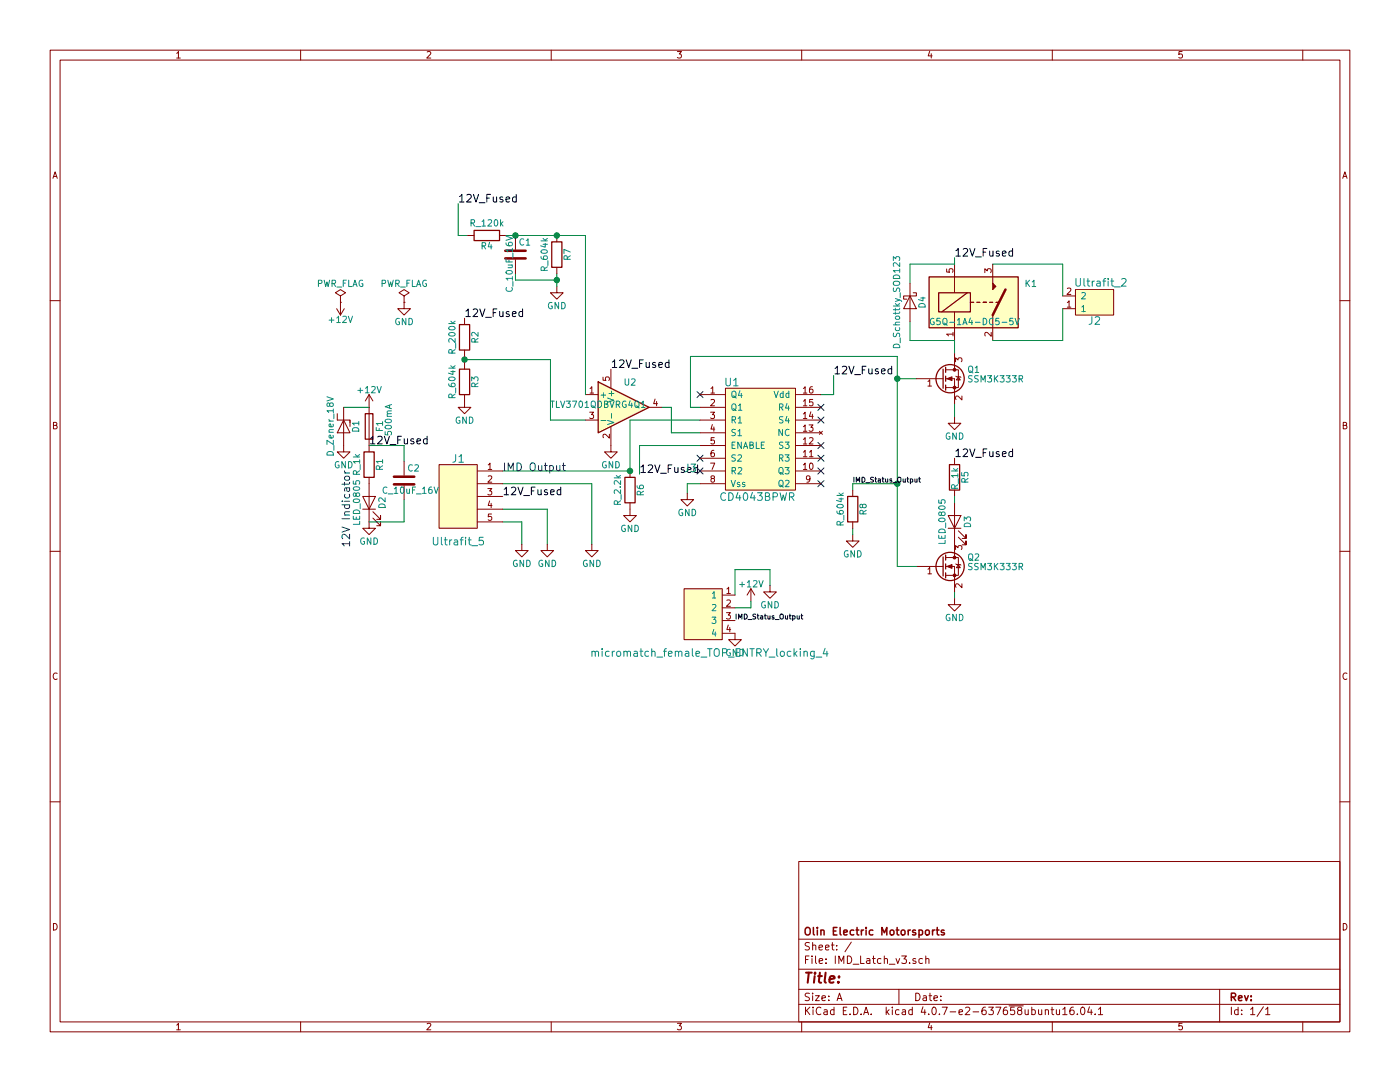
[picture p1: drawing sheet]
<svg xmlns="http://www.w3.org/2000/svg" width="279mm" height="216mm" viewBox="0 0 279 216" stroke-linecap="round" stroke-linejoin="round" font-family="sans-serif">
<g fill="none" stroke="#840000" stroke-width=".2">
<path d="M10 10h259.4v195.9h-259.4zM12 12h255.4v191.9h-255.4zM35.3 10.6l.3-.3v1.3M35.3 11.6h.7M60 10v2M85.2 10.4l.5-.1 .3 .3-.8 1h.8M110 10v2M135.2 10.3h.8l-.4 .5h.3l.1 .2-.1 .5-.2 .1-.5-.1M160 10v2M185.5 10.2l-.3 1h.8M185.9 10.7v.9M210 10v2"/>
<path d="M235.9 10.3h-.6v.6l.1-.1h.5l.1 .5-.3 .3-.4-.1M260 10v2M10.6 35.6l.4-1.3 .4 1.3M10.7 35.2h.6M268 35.6l.4-1.3 .4 1.3M268.1 35.2h.6M10 60h2M67.9 59.1l1.1-.7-1.1-.6-1 .6 1 .7v1.2M80.6 59.1l1.1-.7-1.1-.6-1 .6 1 .7v1.2M93.3 47h1.3M99.7 47h1.3M102.9 47v2.8"/>
<path d="M102.9 51.8v2.8M111.1 57.2v1.2h1.3l-1.3 1.3-1.2-1.3h1.2M111.1 47v1.3M111.1 53.3v1.3M181.6 59.1l1.3 2.5h-2.6zM181.6 56.5v7.6M182.2 58.4h.7v.7h-2.6v.6h.7M188.9 53.7v.6h.6l-.1-.1 .1-.5h.6l.1 .1-.1 .5M190.5 52.7v5.7M196.5 54.4v-.8l.5 .5 .1-.4h.6l.1 .1-.1 .6M198.1 52.7v3.8M212.1 59.1h2.5"/>
<path d="M213 57.6l.5-.1 .2 .3-.8 1h.8M214.6 57.8h7.6v5.1h-7.6zM267.4 60h2M67.2 61.6l.7 1.3M67.9 60.3h.1M67.9 60.3v2.6M68.7 61.6l-.8 1.3M73.7 78.7v11.5M73.7 78.7l-.8 1.3M73.7 78.7l.7 1.3M80.6 60.3h.1M80.6 60.3v1.3h1.3l-1.3 1.3-1.2-1.3h1.2"/>
<path d="M92.7 78.7v2.6h1.3l-1.3 1.3-1.3-1.3h1.3M92.7 63.5v1.3M92.7 69.9v1.2M92.7 72.4v1.3M116.8 78.7h2.6M117.8 77.5l.3-.3v1.2M117.8 78.4h.7M120.3 75.3v.6h.6l-.1-.2 .1-.4h.6l.1 .1-.1 .5M121.9 73.7v3.8M130.7 79.6l-.2 .9h.7M139.7 78.7h5.1M141.9 77.5l.3-.3v1.2"/>
<path d="M141.9 79.8l.5-.1 .2 .4-.8 .9h.8M141.9 78.4h.7M144.8 77.5h13.9v20.3h-13.9zM158.7 78.7h5.1M160.3 77.5l.4-.3v1.2M160.3 78.4h.7M162.1 77.2h-.3l-.2 .3-.1 .7 .3 .2 .4-.1 .1-.4-.2-.2-.3-.1-.3 .3M162.2 79.7h-.6l-.1 .6 .2-.1 .5 .1v.5l-.2 .2-.5-.2M182.9 75.6h5.3M185.2 76.1l.3-.3v1.2M185.2 77h.7M188.7 75.6h1.8v5"/>
<path d="M188.7 73.8h1.8M190.2 66.7h-1.3l.4 .3M190.2 66.3v.7M190.5 73.8h.8v3.5h-2.6M190.5 62.2v5.7M190.5 70.5v3.3M190.7 72.2v-.8l.5 .4 .1-.3h.5l.2 .1-.2 .6M190.8 75.1l1 .2M191.3 75.2l.3 .6h-.7zM192 79v.8l-.9-.8-.4 .2 .1 .5M197.8 66.3v.8l-.9-.8-.4 .2 .1 .5M198.1 62.9v5"/>
<path d="M212.1 61.6h2.5M213 60.4l.4-.4v1.3M213 61.3h.7M10.7 84.9l.5-.1 .2-.2-.1-.2-.6-.1v1.3h.5l.2-.5-.3-.2M67.3 82.6v1.2h2.5v.5M68.6 83.8l1.2 2.6h-2.5zM68.6 81.3v8.9h1.2l-1.2 1.2-1.3-1.2h1.3M69.8 83.8v1.3M72.4 99.1h2.5l-1.2 2.5zM73.7 95.3v10.1h1.2l-1.2 1.3-1.3-1.3h1.3M80.6 92.1v2.8M80.6 96.9v2.8"/>
<path d="M87.6 92.7h7.6v12.7h-7.6zM95.2 94h5.1M95.2 96.5h5.1M95.2 99.1h5.1M97.4 97.5h.7l-.4 .5 .4 .1v.5l-.2 .2-.5-.2M97.4 92.8l.4-.4v1.3M97.4 95l.5-.1 .2 .4-.7 .9h.7M97.4 93.7h.7M97.7 99.9l-.3 1h.8M116.8 83.8h2.6M117.7 82.2h.8l-.5 .5 .4 .1v.6l-.2 .1-.5-.1M121.6 86.6v.8l-.9-.8-.4 .3 .1 .5"/>
<path d="M121.9 85.1v5.1h1.3l-1.3 1.2-1.3-1.2h1.3M125.7 94v1.3M129.5 81.3h2.6M131 80.1v.9M137.2 98.4v1.3h1.2l-1.2 1.3-1.3-1.3h1.3M139.7 83.8h5.1M139.7 81.3h5.1M139.7 86.4h5.1M139.7 88.9h5.1M139.7 91.4h5.1M139.7 94h5.1M139.7 96.5h5.1"/>
<path d="M141.8 82.2h.8l-.4 .5 .3 .1v.6l-.1 .1-.6-.1M141.8 92.4h.8l-.5 1.3M142.1 95.5l-.2-.2v-.3l.2-.1 .4 .1v.4l-.5 .1-.1 .2v.4l.2 .1h.3l.2-.2-.1-.4-.1-.1M142.2 84.7l-.3 .9h.7M142.5 89.9h-.4l-.2 .3v.7l.2 .2 .4-.1 .1-.4-.1-.2-.4-.1-.2 .3M142.5 85.2v.9M142.5 87.3h-.6v.6l.2-.1 .4 .1v.6l-.1 .1-.5-.1M158.7 83.8h5.1M158.7 81.3h5.1M158.7 86.4h5.1M158.7 88.9h5.1M158.7 91.4h5.1"/>
<path d="M158.7 94h5.1M158.7 96.5h5.1M160.3 92.8l.4-.4v1.3M160.3 90.2l.4-.3v1.2M160.3 87.7l.4-.4v1.3M160.3 85.1l.4-.3v1.3M160.3 82.6l.4-.4v1.3M160.3 80.1l.4-.4v1.3M160.3 93.7h.7M160.3 91.1h.7M160.3 88.6h.7M160.3 86.1h.7"/>
<path d="M160.3 83.5h.7M160.3 81h.7M161.5 84.8h.8l-.5 .5 .4 .1v.5l-.2 .2-.5-.2M161.5 90.2l.4-.3v1.2M161.5 87.4l.5-.1 .3 .4-.8 .9h.8M161.5 91.1h.8M161.6 95.5l-.2 .2h-.2l-.3-.2 .1-.5 .4-.1 .2 .3a.84 .84 0 0 1-.3 1h-.3M161.6 92.5l.2-.1a.67 .67 0 0 1 .5 .6 .67 .67 0 0 1-.5 .7l-.3-.5zM161.8 82.2l-.3 .9h.8M162.1 82.7v.8M163.5 86.1l.6 .6M164.1 86.1l-.6 .6"/>
<path d="M170.2 97.8v1.3M190.5 83.2v1.3h1.3l-1.3 1.2-1.3-1.2h1.3M190.5 91.4v1.3M190.5 97.8v1.3M268.1 84.9l.5-.1 .2-.2-.1-.2-.6-.1v1.3h.5l.2-.5-.3-.2M10 110h2M72.4 101.6h2.5M74.4 103.4l1.5 1.5v-.8v.8h-.7M74.4 102.1l1.5 1.5v-.7v.7h-.7M95.2 101.6h5.1M95.2 104.1h5.1M98 100.4v.9"/>
<path d="M98.1 102.6h-.6l-.1 .5 .2-.1 .5 .1v.6l-.2 .1-.5-.1M104.1 108.6v1.3h1.3l-1.3 1.2-1.2-1.2h1.2M109.2 108.6v1.3h1.3l-1.3 1.2-1.3-1.2h1.3M118.1 108.6v1.3h1.3l-1.3 1.2-1.3-1.2h1.3M125.7 100.3v2.6h1.3l-1.3 1.2-1.2-1.2h1.2M136.5 117.5h7.6v10.1h-7.6zM144.1 118.7h2.6M145.1 117.5l.3-.3v1.2M145.1 119.8l.4-.1 .3 .4-.8 .9h.8M145.1 118.4h.7M149.9 117.5l-.8 1.2M149.9 117.5v2.5"/>
<path d="M149.9 117.5l.7 1.2M153.7 116.8v1.3h1.2l-1.2 1.3-1.3-1.3h1.3M170.2 106.7v1.3h1.2l-1.2 1.2-1.3-1.2h1.3M170.2 104.1v1.3M182.9 113h5.3M185.2 113.6l.3-.4v1.3M185.2 114.5h.7M188.7 113h1.8v5.1M188.7 111.3h1.8M189.2 102.9h2.6l-1.3 2.5zM189.2 105.4h2.6M190.5 119.4v1.3h1.3l-1.3 1.2-1.3-1.2h1.3"/>
<path d="M190.5 111.3h.8v3.5h-2.6M190.5 100.3v11M190.7 109.7v-.8l.5 .4 .1-.4h.5l.2 .2-.2 .6M190.8 112.5l1 .3M191.3 107.2l1.5 1.5v-.7v.7h-.8M191.3 105.9l1.5 1.5v-.7v.7h-.8M191.3 112.6l.3 .7h-.7zM192 116.5v.8l-.9-.8-.4 .2 .1 .5M267.4 110h2M11.4 134.4a.62 .62 0 0 0-.8 .4 .62 .62 0 0 0 .6 .8l.2-.1M144.1 126.4h2.6v1.2h1.3l-1.3 1.3-1.3-1.3h1.3M144.1 121.3h2.6"/>
<path d="M144.1 123.8h2.6M145 122.3h.8l-.5 .4 .4 .1v.6l-.2 .1-.5-.1M145.3 124.7l-.2 .9h.7M145.6 125.2v.9M268.8 134.4a.62 .62 0 0 0-.8 .4 .62 .62 0 0 0 .6 .8l.2-.1M10 160h2M267.4 160h2M159.4 171.9h108v32h-108zM10.7 184.3a.65 .65 0 0 1 .7 .6 .65 .65 0 0 1-.7 .7zM159.4 197.4h108M159.4 193.4h108M159.4 187.4h108"/>
<path d="M160.8 191.5h.5M161.5 190.8h-.7v1.5M161.5 198.2h-.5l-.3 .3 .1 .3 .7 .3v.4l-.2 .2-.6-.1M161.5 188.1h-.5l-.3 .2 .1 .3 .7 .4v.4l-.2 .2-.6-.1M162.1 190.8v.1M162.1 191.3v1M162.2 198.2v.1M162.2 188.7l.2-.1h.4v1M162.2 188.1v1.5M162.2 198.7v1M162.7 198.7h.8l-.8 1h.8M162.8 190.8v1.2l.2 .3"/>
<path d="M163.4 189.1l.8-.2-.1-.3h-.4l-.3 .2 .1 .7h.6M163.5 191.8l.7-.2-.1-.3h-.4l-.2 .2 .1 .7h.5M164 199.2l.7-.2v-.2l-.4-.1-.3 .2 .1 .7h.6M164.7 189.1l.8-.2-.1-.3h-.4l-.3 .2 .1 .7h.6M164.8 192.1v.2M164.8 191.3v.2M165.4 199.5v.2M165.4 198.8v.1M165.9 188.6h.6M166.1 188.1v1.3l.4 .2M166.7 190.8v1.5M167 189.4v.2"/>
<path d="M167 188.6v.2M167.1 199.7l.4-1.5 .5 1.5M167.2 199.2h.7M167.4 192.3v-1.5l.5 1 .5-1v1.5M169.1 190.8a.76 .76 0 0 1 .9 .7 .76 .76 0 0 1-.9 .8zM169.9 188l-1.3 1.9M170.3 192.4h1.1M171.8 190.8v1.5h.7M173 191.3h.6v1M173.6 191.6l-.5 .1-.2 .2 .2 .4 .5-.1M174.1 191.3h.6M174.3 190.8v1.2l.4 .3"/>
<path d="M175.8 191.3h-.4l-.3 .2 .1 .6 .2 .2 .4-.1M176.5 191.4l.2-.1h.4v1M176.5 190.8v1.5M177.5 192.4h1.1M178.8 191.3l.4 1 .4-1M179.4 197.4v3M180 190.8h.9l-.5 .5 .4 .2v.6l-.2 .2-.6-.2M181.5 192.1v.2M182.8 198.2a.76 .76 0 0 1 .8 .7 .76 .76 0 0 1-.8 .8zM182.8 191.3a.37 .37 0 0 0-.6 .2v.2l.6 .1v.2l-.2 .3-.4-.1M184.1 191.3h-.4l-.3 .2 .1 .6 .2 .2 .4-.1M184.3 198.8h.5l.1 .9"/>
<path d="M184.8 191.4l.2-.1h.3l.1 1M184.8 190.8v1.5M184.9 199l-.5 .1-.2 .2 .2 .4 .5-.1M185.4 198.7h.6M185.6 198.2v1.3l.4 .2M186.4 199.2l.7-.2-.1-.2-.4-.1-.2 .2 .1 .7h.5M187.8 199.5v.2M187.8 198.8v.1M243.4 197.4v6.5M268.1 184.3a.65 .65 0 0 1 .7 .6 .65 .65 0 0 1-.7 .7zM35.3 204.5l.3-.3v1.3M35.3 205.5h.7"/>
<path d="M60 203.9v2M85.2 204.3l.5-.1 .3 .3-.8 1h.8M110 203.9v2M135.2 204.2h.8l-.4 .5h.3l.1 .2-.1 .5-.2 .1-.5-.1M159.4 200.4h108M160 203.9v2M160.8 201v1.5M161 201.6l.6 .9M161.6 201l-.8 .8M162.3 201v.1M162.3 201.5v1M163.8 201.1a.71 .71 0 0 0-1 .5 .71 .71 0 0 0 .8 .9l.2-.2"/>
<path d="M164.5 201.5h.5l.1 1M165.1 201.8l-.5 .1-.2 .2 .2 .4 .5-.1M166.4 201.5h-.4l-.3 .3 .1 .5 .2 .2 .4-.1M166.4 201v1.5M168.3 201.7h.5M169 201h-.7v1.5h.7M169.6 202.3v.2M170.4 201a.76 .76 0 0 1 .8 .7 .76 .76 0 0 1-.8 .8zM171.9 202.3v.2M172.4 202.5l.4-1.5 .6 1.5M172.5 202h.7M173.9 202.3v.2"/>
<path d="M176.9 201v1.5M177 201.9l.4 .6M177.4 201.5l-.5 .5M178.1 201v.1M178.1 201.5v1M179.4 201.5h-.4l-.3 .3 .1 .5 .2 .2 .4-.1M180.1 201.5h.6v1M180.7 201.8l-.5 .1-.2 .2 .2 .4 .5-.1M182.1 201.5h-.5l-.2 .3v.5l.2 .2 .5-.1M182.1 201v1.5M184.2 200.9l-.4 1.1h1M184.6 201.5v1"/>
<path d="M185.3 202.3v.2M185.5 204.1l-.3 1h.8M185.9 204.6v.9M186.1 201.1l.2-.1a.8 .8 0 0 1 .6 .7 .8 .8 0 0 1-.6 .8l-.2-.2-.1-.4zM187.5 202.3v.2M188 201h1.1l-.7 1.5M189.6 201.9h1.2M191.4 202l.7-.2-.1-.3h-.4l-.2 .2 .1 .7h.5M192.7 201.1l.6-.1 .2 .4-.9 1.1h.9M194.2 201.9h1.1M196.7 201h-.5a1.11 1.11 0 0 0-.1 1.4l.4 .1 .2-.2 .1-.5-.3-.3-.4 .1-.1 .2M197.3 201h.9l-.5 .5 .5 .2v.6l-.2 .2-.7-.2"/>
<path d="M198.7 201h1l-.6 1.5M200.9 201h-.4a1.11 1.11 0 0 0-.1 1.4l.4 .1 .2-.2 .1-.5-.3-.3-.4 .1-.2 .2M201.4 200.7h2.8M202.4 201h-.7v.7l.2-.2 .5 .1 .1 .2-.1 .5-.2 .2-.5-.2M203.4 201.6l-.3-.3v-.2l.3-.1h.4l.1 .2v.3l-.5 .1-.3 .3v.4l.3 .2h.3l.2-.3v-.3l-.2-.3M204.6 201.5v.9l.4 .1 .2-.2M205.2 201.5v1M205.9 201.5h.4l.3 .3-.1 .6h-.6M205.9 201v1.5M207.3 201.5v.9l.4 .1 .2-.2M207.9 201.5v1M208.6 201.6l.2-.1h.4v1"/>
<path d="M208.6 201.5v1M209.8 201.5h.5M210 201v1.3l.3 .2M210 203.9v2M210.8 201.5l.1 .9 .4 .1 .2-.2M211.5 201.5v1M212.1 201.4l.4-.4v1.5M212.1 202.5h.9M214.2 201h-.4a1.11 1.11 0 0 0-.1 1.4l.4 .1 .2-.2 .1-.5-.3-.3-.4 .1-.2 .2M215 202.3v.2M215.8 201.1l.2-.1a.8 .8 0 0 1 .5 .7 .8 .8 0 0 1-.5 .8l-.2-.2-.2-.4zM217.4 200.9l-.3 1.1h.9"/>
<path d="M217.8 201.5v1M218.6 202.3v.2M219.2 201.4l.4-.4v1.5M219.2 202.5h.9M235.9 204.2h-.6v.6l.1-.1h.5l.1 .5-.3 .3-.4-.1M245.7 201v1.5M247.1 201.5h-.4l-.3 .3 .1 .5 .2 .2 .4-.1M247.1 201v1.5M247.8 202.3v.2M247.8 201.5v.2M249.6 201.4l.4-.4v1.5M249.6 202.5h.8"/>
<path d="M252.1 200.9l-1.2 1.9M252.6 201.4l.4-.4v1.5M252.6 202.5h.8M260 203.9v2"/>
</g>
<g fill="none" stroke="#840000" stroke-width=".3">
<path d="M160.8 185.3l.2-.2a.53 .53 0 0 1 .7 .5v.5a.51 .51 0 0 1-.8 .4 1.05 1.05 0 0 1-.1-1.2zM162.3 185.1v1.3l.2 .2M163.1 185.1v.1M163.1 185.6v1M163.8 185.7l.2-.1h.4l.1 1M163.8 185.6v1M166.3 185.8h.5M167 185.1h-.7v1.5h.7M167.7 185.1v1.3l.2 .2M168.4 186.1l.7-.2-.1-.3h-.4l-.2 .2 .1 .7h.5M170.4 185.6h-.4l-.3 .3v.5l.3 .2 .4-.1M170.8 185.6h.6"/>
<path d="M171 185.1v1.3l.4 .2M171.9 185.6v1M172.3 185.6l-.4 .3M172.8 185.1v.1M172.8 185.6v1M174.2 185.6h-.4l-.3 .3 .1 .5 .2 .2 .4-.1M176 186.6v-1.5l.5 1 .5-1v1.5M177.7 185.7l.2-.1 .4 .1 .1 .6-.1 .2-.4 .1-.2-.2zM178.8 185.6h.6M179 185.1v1.3l.4 .2M179.9 185.7l.2-.1 .4 .1 .1 .6-.1 .2-.4 .1-.2-.2zM181.3 185.6v1"/>
<path d="M181.7 185.6l-.4 .3M182.7 185.6a.37 .37 0 0 0-.6 .2l.1 .2 .5 .1 .1 .2-.3 .3-.4-.1M183.4 185.6h.4l.3 .3-.1 .6h-.6M183.4 185.6v1.5M184.8 185.7l.2-.1 .4 .1 .1 .6-.2 .2-.3 .1-.2-.2zM186.1 185.6v1M186.5 185.6l-.4 .3M186.8 185.6h.6M187 185.1v1.3l.4 .2M188.4 185.6a.37 .37 0 0 0-.6 .2l.1 .2 .5 .1 .1 .2-.2 .3-.5-.1M245.7 199l.8-.1 .1-.2-.1-.4-.2-.1h-.6v1.5M246.1 199l.5 .7"/>
<path d="M247.2 199.2l.7-.2-.1-.2-.4-.1-.2 .2v.7h.6M248.4 198.7l.3 1 .4-1M249.7 199.5v.2M249.7 198.8v.1"/>
</g>
<path d="M160.9 194.1h1.1M161.4 194.1l-.2 2M162.6 194.8l-.2 1.3M162.7 194.1l-.1 .2 .2-.1-.1-.1-.1 .2M163.3 194.8h.7M163.6 194.1l-.2 1.7 .1 .2 .4 .1M164.8 194.1l-.2 1.7 .2 .3M165.6 195.4l.9-.2v-.4h-.8l-.2 1 .3 .3 .5-.1M167.3 195.9l.1 .1-.1 .1-.1-.1 .1-.1v.2M167.5 194.8l-.1 .2-.1-.1 .2-.1-.1 .2" fill="none" stroke="#840000" stroke-width=".41"/>
<g fill="none" stroke="#840000" stroke-width=".25">
<path d="M94.6 46h5.1v2h-5.1zM110.1 48.3h2v5h-2zM185.4 55.2h17.8v10.2h-17.8zM187.3 58.4h6.4v3.8h-6.4zM193 58.4l-5 3.8M91.7 73.7h2v5h-2zM91.7 64.8h2v5.1h-2zM119.4 76.2l10.1 5.1-10.1 5.1zM188.2 73.7v3.8M188.7 73.3v1M188.7 75.1v1M188.7 76.8v1.1"/>
<path d="M193.7 60.3h.6M194.9 60.3h.7M196.2 60.3h.6M197.5 60.3h.6M198.8 60.3h.6M72.6 90.2h2.1v5.1h-2.1zM72.9 82.6h1.5v5h-1.5zM124.7 95.3h2v5h-2zM169.2 99.1h2v5h-2zM189.5 92.7h2v5.1h-2zM188.2 111.1v3.8M188.7 110.7v1.1"/>
<path d="M188.7 112.5v1M188.7 114.3v1"/>
<circle cx="189.6" cy="75.6" r="2.82"/>
<circle cx="189.6" cy="113" r="2.82"/>
</g>
<g fill="none" stroke="#008484" stroke-width=".2">
<path d="M63.6 56.6l.6-.1v-.5l-.6-.1v1.3M64.7 55.9l.3 1.3 .3-.9 .2 .9 .3-1.3M66.3 56.6l.6-.1v-.5l-.6-.1v1.3M66.6 56.6l.4 .6M67.2 57.3h1M68.5 56.5h.4M69.1 55.9h-.6v1.3M69.6 55.9v1.3h.6M70.4 57.2l.4-1.3 .5 1.3M70.6 56.8h.5M72.4 56a.59 .59 0 0 0-.8 .5 .59 .59 0 0 0 .8 .6v-.5h-.2M76.3 56.6l.6-.1v-.5l-.6-.1v1.3"/>
<path d="M77.4 55.9l.3 1.3 .3-.9 .2 .9 .3-1.3M79 56.6l.6-.1v-.5l-.6-.1v1.3M79.3 56.6l.4 .6M79.9 57.3h1M81.2 56.5h.4M81.8 55.9h-.6v1.3M82.3 55.9v1.3h.6M83.1 57.2l.4-1.3 .5 1.3M83.3 56.8h.5M85.1 56a.59 .59 0 0 0-.8 .5 .59 .59 0 0 0 .8 .6v-.5h-.2M94 44.5l.6-.1 .1-.5-.7-.1v1.3M94.3 44.5l.4 .6"/>
<path d="M95 45.2h.9M96.2 44.2l.3-.4v1.3M96.2 45.1h.7M96.2 49.1l.6-.1 .1-.5-.7-.1v1.3M96.5 49.1l.4 .6M97.4 43.9l.5-.1 .2 .4-.8 .9h.8M97.7 48.3l-.3 1h.8M98 48.8v.9M98.7 43.9l.2-.1a.67 .67 0 0 1 .5 .7 .67 .67 0 0 1-.5 .6l-.3-.5zM99.9 43.8v1.3M100 44.6l.4 .5M100.4 44.2l-.5 .5"/>
<path d="M101 51.7v.6h1.3M101 48.5v.3l.3 .2h.7l.3-.2-.2-.4-.4-.1-.2 .2v.3l.2 .2M101 47.1l1.3 .4-1.3 .5M101 54.2a.76 .76 0 0 1 1.3 .2 .74 .74 0 0 1-1.3-.1zM101.1 57.4a.61 .61 0 0 0 .4 .8 .61 .61 0 0 0 .8-.6l-.2-.2M101.4 52.9h.9M101.6 51.8v.5M102.1 52.9l.2 .2-.1 .3h-.8M102.3 55.5h-1.3l.3 .4M102.3 49.9h-1.3l.3 .4M102.3 49.6v.7M102.3 55.2v.7"/>
<path d="M102.4 50.5v1M102.4 56.2v.9M104.5 47.8a.61 .61 0 0 0-.8 .4 .61 .61 0 0 0 .6 .7l.2-.1M105 48l.4-.3v1.2M105 48.9h.7M108 51.2v.3l.3 .2 .7 .1 .2-.3-.1-.4h-.4l-.2 .1v.3l.2 .3M108 48.1h1.2M108 50a.76 .76 0 0 1 1.2 .3 .74 .74 0 0 1-1.2-.2zM108.4 48.7h.8M108.4 47.6l.5 .5M108.6 53.9v-.6h-.5l-.1 .6h1.2M108.8 48.6v.7l-.9-.3"/>
<path d="M109.2 53.2l-.6 .4M109.2 47.6l-.4 .3M109.3 52v1M113.2 51.7l-.1-.6h-.5l-.1 .6h1.3M113.8 50.3l-1.3-.5v.8M113.8 51l-.6 .4M178.3 52v-.8l.5 .4 .1-.3h.5l.2 .1-.2 .6M178.3 57.5l.1 .6h.4l.2-.5 .3-.1 .3 .2-.1 .5M178.3 56.3a.83 .83 0 0 1 1.3 .1 .44 .44 0 0 1-.5 .5h-.6l-.2-.2zM178.3 55.1a.69 .69 0 0 1 .8-.2 .69 .69 0 0 1 .5 .7h-1.3zM178.7 59.6l1.2 .4 .1 .2M179.6 54h-1.3l.3 .4"/>
<path d="M179.6 52.4v.8l-1-.8-.3 .3 .1 .4M179.6 59.9l-.9 .3M179.6 53.6v.8M179.7 58.4v1M183.8 59.5h.8M184.2 59.3v.7l-.9-.2M204.8 55.9v1.3M205 56.4l.5 .8M205.5 55.9l-.7 .7M206 56.3l.3-.4v1.3M206 57.2h.7M214.7 55.6v1.2l.3 .3h.3l.3-.3v-1.2"/>
<path d="M215.9 58.5l.5-.1 .2 .3-.8 .9h.8M216.3 55.6v1.3l.3 .2M216.9 56.1h.6M217.1 55.6v1.3l.4 .2M218 56.1v1M218.4 56.1l-.4 .3M218.9 56.2h.6l.1 .9M219.6 56.4l-.5 .1a.3 .3 0 0 0-.3 .3 .3 .3 0 0 0 .3 .3l.5-.1M220.1 56.1h.6M220.7 55.6l-.4 .2v1.3M221.2 55.6v.1M221.2 56.1v1"/>
<path d="M221.7 56.1h.6M221.9 55.6v1.3l.4 .2M222.4 57.3h1.2M223.9 55.7l.5-.1 .3 .4-.9 1.1h.9M65.3 79.2l1.2 .4-1.2 .4M65.7 63.9h.9M66.2 63.4v1M67.2 63.4l.4-.3v1.3M67.2 64.4h.7M68.4 63.2l.5-.1 .2 .3-.7 1h.7M69.5 63.1l.4 1.3 .5-1.3M71.4 77.9h1"/>
<path d="M71.9 77.4v1M72.9 77.5l.4-.4v1.3M72.9 78.4h.8M74.2 77.2l.5-.1 .2 .4-.8 .9h.8M75.3 77.1l.4 1.3 .4-1.3M79.7 63.6a.59 .59 0 0 0-.7 .5 .59 .59 0 0 0 .7 .6v-.5h-.2M81 63.5v1.3l-.7-1.3v1.3M81.6 63.5a.64 .64 0 0 1 .7 .7 .64 .64 0 0 1-.7 .6zM89.6 76.6v.3l.3 .2 .7 .1 .2-.3-.1-.4h-.4l-.2 .1-.1 .3 .3 .3M89.6 73.5h1.2M89.6 64.6h1.2M89.6 75.4a.76 .76 0 0 1 1.2 .3 .74 .74 0 0 1-1.2-.2z"/>
<path d="M89.6 66.5a.76 .76 0 0 1 1.2 .3 .74 .74 0 0 1-1.2-.2zM89.6 65.3a.76 .76 0 0 1 1.2 .3 .74 .74 0 0 1-1.2-.2zM90 74.1h.8M90 73l.4 .5M90 64.1l.4 .5M90.2 79.3l-.1-.6h-.4l-.1 .6h1.2M90.2 70.5l-.1-.6-.4-.1-.1 .7h1.2M90.4 74v.7l-.9-.3M90.8 67.6v.8l-.9-.8-.3 .2 .1 .5M90.8 78.6l-.6 .4M90.8 73l-.5 .3M90.8 69.7l-.6 .5"/>
<path d="M90.8 64.1l-.5 .3M90.9 68.5v1M90.9 77.4v1M94.1 76v-.8l.5 .4 .1-.3h.6l.1 .1-.1 .6M94.8 77.1l-.1-.6h-.5l-.1 .6h1.3M94.8 68.2l-.1-.6h-.5l-.1 .6h1.3M95.4 66.3v.8l-.9-.8-.4 .2 .1 .5M95.4 76.4l-.6 .4M95.4 67.5l-.6 .4M110.2 60.4a.59 .59 0 0 0-.8 .6 .59 .59 0 0 0 .8 .5v-.4h-.2M111.5 60.4v1.2l-.7-1.2v1.2M112.1 60.4a.64 .64 0 0 1 .7 .6 .64 .64 0 0 1-.7 .6z"/>
<path d="M119.9 78.8h1M120.4 78.4v.9M121.2 79.4l1.3 .5-1.3 .4M121.5 78.5h1M122 78v1M124.8 75.6v1l.2 .3h.2l.3-.3v-1M125.8 80l-.3 .9h.7M126 75.7l.5-.1 .2 .3-.7 1h.7M144.9 75.5v1.2l.3 .3h.3l.3-.3v-1.2M146.1 78.2l.2-.1h.4a.83 .83 0 0 1-.1 1.2 .44 .44 0 0 1-.6-.4zM146.3 79l.6 .4M146.4 75.9l.5-.4v1.5"/>
<path d="M146.4 77h.9M147.7 78l-.3 .9h.7M148 78.5v.8M154.5 78.1l.4 1.2 .4-1.2M156.3 78.5h-.4l-.2 .2 .1 .5h.5M156.3 78.1v1.2M157.4 78.5h-.3l-.3 .2 .1 .5h.5M157.4 78.1v1.2M178.3 64.8h1.3M178.3 61.1h1.3M178.3 66.5l.1 .6h.4l.2-.5 .3-.1 .3 .2-.1 .5M178.5 68.8a.67 .67 0 0 1 .7-.1 .67 .67 0 0 1 .4 .7h-1.3z"/>
<path d="M178.7 61.5v.5M178.7 62.2v.5M178.7 60.6l.5 .5M178.8 65.4l-.1 .3 .2 .3 .6-.1v-.5M178.8 63.2l.5-.1 .3 .4-.3 .2h-.4l-.2-.2zM179.6 64.3h-.8l-.1 .3 .1 .2M179.6 62.2l-.3 .3h-1M179.6 61.5l-.3 .3h-1M179.6 60.6l-.5 .3M179.7 67.4v1M183.4 60.8a.69 .69 0 0 1 .8-.2 .69 .69 0 0 1 .4 .7h-1.2zM186.4 63.6a.59 .59 0 0 0-.7 .5 .59 .59 0 0 0 .7 .6v-.5h-.2"/>
<path d="M187.6 63.5h-.6l-.1 .6 .2-.1 .5 .1v.6l-.2 .1-.5-.1M188.3 63.6h.5a.83 .83 0 0 1-.1 1.2 .44 .44 0 0 1-.5-.4zM188.4 64.5l.7 .4M189.5 64.3h1M191.1 63.9l.3-.4v1.3M191.1 64.8h.7M192.2 64.8l.4-1.3 .4 1.3M192.3 64.4h.6M193.3 73.2l.3-.1h.4a.83 .83 0 0 1-.2 1.2 .44 .44 0 0 1-.5-.4zM193.5 74l.7 .4M193.6 63.4l-.2 1h.7M194 63.9v.9"/>
<path d="M194 75h-.5l-.2 .2 .1 .3 .6 .2v.4l-.2 .1-.5-.1M194.6 73.4l.4-.3v1.2M194.6 74.3h.7M194.6 64.3h1M195.2 75l-.6 .1v.3l.5 .3 .1 .3-.2 .2-.5-.1M195.8 76.2v-1.2l.4 .8 .4-.8v1.2M196.2 63.5a.64 .64 0 0 1 .7 .7 .64 .64 0 0 1-.7 .6zM197.1 75h.8l-.4 .4 .3 .1v.6l-.1 .1-.6-.1M198.2 63.6a.61 .61 0 0 0-.8 .5 .61 .61 0 0 0 .6 .7l.2-.1M198.5 75v1.2M198.6 75.5l.6 .7M199.2 75l-.7 .7"/>
<path d="M199.4 63.5h-.6l-.1 .6 .2-.1 .5 .1v.6l-.2 .1-.5-.1M199.6 75h.8l-.5 .4 .4 .1v.6l-.1 .1-.6-.1M200 64.3h.9M200.8 75h.8l-.4 .4 .3 .1v.6l-.1 .1-.6-.1M202 75h.8l-.4 .4 .4 .1v.6l-.2 .1-.6-.1M202.2 63.5h-.7v.6l.2-.1 .5 .1v.6l-.2 .1-.5-.1M202.6 63.5l.4 1.3 .4-1.3M203.4 75.6l.6-.1v-.4l-.6-.1v1.2M203.7 75.6l.4 .6M215.9 61.3l.4-.4v1.3M215.9 62.2h.7M217.9 63.2v1.1a.47 .47 0 0 1-.6 .4"/>
<path d="M218.6 63.3l.6-.1 .3 .4-1 1.1h1M65.3 90.3a.69 .69 0 0 1 .8-.2 .69 .69 0 0 1 .4 .7h-1.2zM65.7 83.7l.2 .3M65.7 86.3h.8M65.7 84h.8M65.8 80.6l.2-.2h.4l.1 .2-.1 .4-.4 .1-.2-.1-.1-.6h-.3l-.1 .6 .3 .1 .2-.2M66.4 86.9l.1 .3-.2 .2h-.6v-.5l.3-.1 .1 .6M66.4 84.6l.1 .4-.2 .2-.6-.1v-.5h.3l.1 .6M66.5 87.9v.8l-1.2-.8v.8M66.5 85.7l-.8 .1v.3l.1 .2M66.5 82h-1.2l.3 .3M66.5 81.6v.7"/>
<path d="M66.6 82.6v.9M66.6 88.9v.9M67.6 92.2a.59 .59 0 0 0-.7 .5 .59 .59 0 0 0 .7 .6l.1-.5h-.3M68.9 92.1v1.3l-.7-1.3v1.3M69.5 92.1a.64 .64 0 0 1 .8 .6 .64 .64 0 0 1-.8 .7zM70.5 96v.6h.6l-.1-.2 .1-.4h.6l.1 .1-.1 .5M70.5 85.4a.67 .67 0 0 1 .8 0 .67 .67 0 0 1 .3 .6h-1.3zM70.5 91.2h1.3M70.6 99.7a.76 .76 0 0 1 1.2 .3 .74 .74 0 0 1-1.3-.1zM70.6 97.3a.76 .76 0 0 1 1.2 .3 .74 .74 0 0 1-1.3-.2zM70.9 90.7l.5 .5M71 98.6l.3-.3 .4 .1 .1 .2-.1 .4-.4 .1-.2-.1-.2-.6h-.3v.6l.2 .1 .2-.3"/>
<path d="M71.2 94.6l-.1-.6h-.5l-.1 .6h1.3M71.6 84.5h-1.3l.4 .3M71.6 84.1v.7M71.8 92.1h-1.3l.4 .4M71.8 93.9l-.6 .4M71.8 91.7v.8M71.8 90.7l-.5 .4M71.9 92.7v1M75.1 85.3v.6h1.3M75.7 85.5v.4M75.7 93.6v-.6h-.5l-.1 .6h1.3M76.4 92.1h-1.3l.3 .3"/>
<path d="M76.4 84.5h-1.3l.3 .4M76.4 92.9l-.7 .4M76.4 84.2v.7M76.4 91.7v.7M76.9 99.3v.8l-1-.8-.3 .3 .1 .5M76.9 86.1v.6l.5 .1-.1-.2 .1-.5h.6l.1 .2-.1 .5M76.9 85a.76 .76 0 0 1 1.2 .3 .74 .74 0 0 1-1.2-.1zM76.9 83.8a.76 .76 0 0 1 1.2 .3 .74 .74 0 0 1-1.2-.2zM77.2 97.3a.61 .61 0 0 0-.8 .4 .61 .61 0 0 0 .6 .8l.2-.2M77.3 83.1h.8M77.5 98.6h.9M77.7 80.8v.6"/>
<path d="M78.1 82.6h-.8v.3l.1 .2M78.1 82l-.8 .1v.3l.1 .2M78.1 80.7l-1.2 .5 1.2 .4M78.7 97.5l.3-.3v1.3M78.7 98.5h.7M80 97.3l.2-.1a.67 .67 0 0 1 .4 .6 .67 .67 0 0 1-.4 .7l-.3-.5zM81.2 97.6v.8l.3 .1 .2-.2M81.7 97.6v.9M82.3 92.8a.61 .61 0 0 0-.8 .5 .61 .61 0 0 0 .6 .7l.2-.1M82.3 97.8h.5M82.8 92.8l.5-.1 .2 .4-.8 .9h.8M82.9 97.2h-.6v1.3"/>
<path d="M83.1 98.6h1M84.3 97.5l.4-.3v1.3M84.3 98.5h.7M86.1 97.2h-.3l-.2 .3-.1 .7 .3 .3 .4-.2 .1-.4-.2-.2h-.3l-.3 .2M86.6 97.2l.4 1.3 .5-1.3M90.9 90.7v1.1a.47 .47 0 0 1-.5 .4M91.6 91.1l.4-.4v1.5M91.6 92.2h.9M91.7 83.3a.59 .59 0 0 0-.7 .5 .59 .59 0 0 0 .7 .6l.1-.5h-.2M93.1 83.2v1.3l-.7-1.3v1.3M93.7 83.2a.64 .64 0 0 1 .7 .6 .64 .64 0 0 1-.7 .7zM109.9 80h.7"/>
<path d="M110.3 80v1.3M111 80v1.3h.7M111.9 80l.4 1.3 .4-1.3M113 80h.8l-.4 .5 .4 .1v.6l-.2 .1-.6-.1M114.2 80h.9l-.5 1.3M115.6 80.1l.2-.1a.67 .67 0 0 1 .5 .7 .67 .67 0 0 1-.5 .6l-.3-.5zM116.8 80.4l.3-.4v1.3M116.8 81.3h.7M118 80.2l.3-.2 .3 .1a.83 .83 0 0 1-.1 1.2 .44 .44 0 0 1-.5-.4zM118.2 81l.7 .4M119.4 80a.64 .64 0 0 1 .7 .7 .64 .64 0 0 1-.7 .6zM119.9 83.9h1"/>
<path d="M120.6 80.6l.6-.1v-.4l-.6-.1v1.3h.5l.2-.4-.2-.3M121 92.2a.59 .59 0 0 0-.8 .5 .59 .59 0 0 0 .8 .6v-.5h-.2M121.2 83.9l1.3 .4-1.3 .4M121.7 80l.4 1.3 .5-1.3M122 82.5v.9M122.3 92.1v1.3l-.7-1.3v1.3M122.6 95.4h1.3M122.9 92.1a.64 .64 0 0 1 .7 .6 .64 .64 0 0 1-.7 .7zM123 80.7l.6-.1v-.5l-.6-.1v1.3M123 94.9l.5 .5M123.3 80.7l.4 .6M123.7 97.2h.2"/>
<path d="M123.9 97.7v.8l-1-.8-.3 .3 .1 .5M123.9 95.9v.8l-1-.8-.3 .2 .1 .5M123.9 99.9l-.7 .4M123.9 94.9l-.5 .3M124 98.7v1M124.9 80.1a.59 .59 0 0 0-.7 .6 .59 .59 0 0 0 .7 .5l.1-.5h-.3M126.1 80.4v.9M126.7 80.2l.3-.2 .4 .1a.83 .83 0 0 1-.2 1.2 .44 .44 0 0 1-.5-.4zM126.9 81l.7 .4M127.2 96.9v.4l.3 .2h.7l.2-.2-.1-.4-.4-.1-.2 .1-.1 .4 .3 .2M127.8 98.7l-.1-.6h-.4l-.1 .6h1.2M128 80.4l.4-.4v1.3"/>
<path d="M128 81.3h.7M128.4 98l-.6 .4M137.3 92.6v1.1a.47 .47 0 0 1-.6 .4M137.9 92.6h.9l-.5 .6 .4 .1 .1 .2v.5l-.3 .1h-.4l-.2-.1M144.8 98.5a.72 .72 0 0 0-1 .5 .72 .72 0 0 0 .7 .8l.3-.1M145.4 98.3a.77 .77 0 0 1 .9 .8 .77 .77 0 0 1-.9 .7zM145.9 95.8l.4 1.3 .5-1.3M146.1 80.8l.2-.2h.4a.83 .83 0 0 1-.1 1.3 .44 .44 0 0 1-.6-.5zM146.1 83.8l.6-.1 .1-.5-.7-.1v1.3M146.1 94l.6-.1 .1-.5-.7-.1v1.3M146.1 88.8h.4M146.3 81.6l.6 .4"/>
<path d="M146.4 83.8l.4 .6M146.4 94l.4 .6M146.7 88.2h-.6v1.3h.6M146.8 85.7l-.7 .1v.4l.5 .2 .2 .3-.3 .2h-.5M146.8 90.8l-.7 .1v.3l.5 .3 .2 .3-.3 .2-.5-.1M147.3 86l.3-.3v1.2M147.3 90.9l.5-.1 .2 .3-.8 .9h.8M147.3 98.2l-.4 1.1h1M147.3 86.9h.7M147.3 83.5l.4-.4v1.3M147.3 93.4l.5-.1 .2 .3-.8 1h.8M147.3 84.4h.7"/>
<path d="M147.4 80.9l.3-.3v1.3M147.4 81.9h.7M147.6 96.3l-.3-.1-.2 .2 .1 .2 .4 .1v.3h-.5M147.6 98.8v1M148 88.2v1.3l-.8-1.3v1.3M148.4 89.5l.4-1.3 .4 1.3M148.5 89.1h.6M148.6 98.4l.1-.1a.81 .81 0 0 1 .5 .8 .81 .81 0 0 1-.5 .7 .98 .98 0 0 1-.1-1.4zM148.6 96.3l-.3-.1-.1 .2v.2l.4 .1v.3h-.4M149.7 88.8l.6-.1v-.4l-.6-.1v1.3h.4l.3-.4-.3-.3M150.2 98.2l-.4 1.1h.9M150.5 98.8v1"/>
<path d="M150.9 88.2v1.3h.6M151.2 98.3h.9l-.5 .6 .4 .1 .1 .2-.1 .5-.2 .1h-.4l-.2-.1M151.9 88.8h.5M152.6 88.2h-.7v1.3h.7M152.8 99.1l.6-.1 .2-.2-.1-.3-.2-.2h-.5v1.5h.5l.3-.2v-.3l-.3-.2M154.3 99.1h.7l.2-.3-.1-.3-.2-.2h-.6v1.5M155.5 96l.2-.2 .4 .1a.83 .83 0 0 1-.1 1.2 .44 .44 0 0 1-.6-.4zM155.5 91.4l.7-.1v-.4l-.7-.1v1.2M155.5 81.3l.7-.1v-.5l-.7-.1v1.3M155.6 93.3h.5a.83 .83 0 0 1-.1 1.3 .44 .44 0 0 1-.6-.5zM155.7 96.8l.6 .4M155.7 94.3l.6 .4"/>
<path d="M155.7 98.3l.3 1.5 .3-1 .3 1 .4-1.5M155.9 91.4l.4 .6M155.9 81.3l.4 .6M156.2 85.7v1.2l-.8-1.2v1.2M156.3 88.3h-.7v.4l.5 .2 .2 .3-.3 .3-.5-.1M156.3 83.2h-.7v.4l.5 .2 .2 .4-.3 .2-.5-.1M156.7 93.3h.8l-.5 .5 .4 .1v.5l-.1 .2-.6-.2M156.7 90.8h.8l-.5 .4 .4 .1v.6l-.1 .1-.6-.1M156.7 88.2h.8l-.5 .5 .4 .1v.6l-.1 .1-.6-.1M156.8 95.9l.5-.1 .2 .4-.8 .9h.8M157 83.1l-.2 .9h.7M157 80.5l-.2 .9h.7"/>
<path d="M157.4 81v.9M157.4 83.5v.9M157.5 85.8a.61 .61 0 0 0-.8 .4 .61 .61 0 0 0 .6 .7l.2-.1M157.6 99.1h.7l.1-.3v-.3l-.3-.2h-.5v1.5M157.9 99.1l.5 .7M167 98.9h1.3M167.4 99.5h.9M167.4 98.4l.5 .5M167.9 99.4v.7l-.9-.3M168.3 98.4l-.5 .3M187.4 99.8v.6h.5l-.1-.1 .1-.5h.6l.1 .1-.1 .5M189.5 86.4a.59 .59 0 0 0-.7 .6 .59 .59 0 0 0 .7 .6l.1-.5h-.2"/>
<path d="M189.9 94h1.3M190.3 93.5l.5 .5M190.6 97.4l-.1-.6h-.5l-.1 .6h1.3M190.9 86.4v1.3l-.8-1.3v1.3M191.2 94.9h-1.3l.3 .4M191.2 96.7l-.6 .4M191.2 94.5v.8M191.2 93.5l-.5 .4M191.3 95.5v1M191.5 86.4a.64 .64 0 0 1 .7 .6 .64 .64 0 0 1-.7 .7zM191.9 94.3v.6l.6 .1-.1-.2 .1-.5h.6l.1 .2-.1 .5M192.6 96.2l-.1-.6-.5-.1-.1 .7h1.3"/>
<path d="M193.2 95.5l-.6 .4M70.5 103v.6h1.3v-.6M70.6 102a.69 .69 0 0 1 .7-.2 .69 .69 0 0 1 .5 .7h-1.3zM71.1 103.2v.4M71.8 104v.6h-1.3M71.9 100.5v1M72.7 107.4a.59 .59 0 0 0-.7 .6 .59 .59 0 0 0 .7 .5v-.4h-.2M74 107.3v1.3l-.7-1.3v1.3M74.6 107.3a.64 .64 0 0 1 .7 .7 .64 .64 0 0 1-.7 .6zM75.6 100.8a.69 .69 0 0 1 .8-.2 .69 .69 0 0 1 .5 .7h-1.3zM86.5 107.2v1.3l.3 .2h.3l.3-.2v-1.3M88.1 107.2v1.3l.2 .2"/>
<path d="M88.7 107.7h.6M88.9 107.2v1.3l.4 .2M89.7 107.7v1M90.2 107.7l-.5 .3M90.7 107.8h.6v.9M91.3 108.1l-.5 .1a.3 .3 0 0 0-.2 .2 .3 .3 0 0 0 .2 .3h.5M91.8 107.7h.6M92.4 107.2l-.4 .2v1.3M92.9 107.2v.2M92.9 107.7v1M93.4 107.7h.6M93.6 107.2v1.3l.4 .2"/>
<path d="M94.2 108.9h1.1M96.4 107.2h-.7l-.1 .8 .2-.2 .5 .1 .2 .6-.3 .2-.6-.1M103.2 111.8a.59 .59 0 0 0-.7 .6 .59 .59 0 0 0 .7 .6v-.5h-.2M104.5 111.8v1.3l-.7-1.3v1.3M105.1 111.8a.64 .64 0 0 1 .7 .6 .64 .64 0 0 1-.7 .7zM108.3 111.8a.59 .59 0 0 0-.8 .6 .59 .59 0 0 0 .8 .6v-.5h-.2M109.6 111.8v1.3l-.7-1.3v1.3M110.2 111.8a.64 .64 0 0 1 .7 .6 .64 .64 0 0 1-.7 .7zM117.1 111.8a.59 .59 0 0 0-.7 .6 .59 .59 0 0 0 .7 .6l.1-.5h-.2M118.5 111.8v1.3l-.7-1.3v1.3M119.1 111.8a.64 .64 0 0 1 .7 .6 .64 .64 0 0 1-.7 .7zM123.2 100.6v-.6h-.5l-.1 .6h1.3"/>
<path d="M124.8 104.9a.59 .59 0 0 0-.8 .5 .59 .59 0 0 0 .8 .6v-.5h-.2M126.1 104.8v1.3l-.7-1.3v1.3M126.7 104.8a.64 .64 0 0 1 .7 .6 .64 .64 0 0 1-.7 .7zM136.2 101.7a.59 .59 0 0 0-.7 .5 .59 .59 0 0 0 .7 .6v-.5h-.2M137.5 101.6v1.3l-.7-1.3v1.3M138.1 101.6a.64 .64 0 0 1 .7 .7 .64 .64 0 0 1-.7 .6zM142.2 118.4l.3-.3v1.2M142.2 119.3h.7M147.6 116.6h1M148.1 116.2v.9M149.1 116.2l.4-.4v1.3M149.1 117.1h.8"/>
<path d="M150.4 116l.5-.2 .2 .4-.8 .9h.8M151.5 115.8l.4 1.3 .4-1.3M167 102l.1 .3 .2 .2 .7 .1 .3-.3-.1-.4h-.5l-.1 .1-.1 .3 .2 .3M167.1 100.8a.76 .76 0 0 1 1.2 .3 .74 .74 0 0 1-1.3-.2zM167.7 104.7l-.1-.6h-.5l-.1 .6h1.3M168.3 104l-.6 .4M168.4 102.8v1M169.2 109.9a.59 .59 0 0 0-.7 .6 .59 .59 0 0 0 .7 .6l.1-.5h-.3M170.5 109.9v1.3l-.7-1.3v1.3M171.1 109.9a.64 .64 0 0 1 .8 .6 .64 .64 0 0 1-.8 .7zM172.1 100.8l.3-.2 .3 .1 .2 .1-.1 .4-.4 .1-.2-.1-.2-.5h-.3v.5l.2 .1 .2-.2M172.3 102.5l-.1-.6h-.5l-.1 .6h1.3"/>
<path d="M172.9 101.8l-.6 .4M187.4 106.8v.6h1.2v-.6M187.4 105.8a.69 .69 0 0 1 .8-.2 .69 .69 0 0 1 .4 .7h-1.2zM187.4 103.6a.76 .76 0 0 1 1.2 .2 .74 .74 0 0 1-1.2-.1zM187.4 101.1a.76 .76 0 0 1 1.2 .3 .74 .74 0 0 1-1.2-.2zM187.9 102.4l.2-.2h.4l.1 .2-.1 .4-.4 .1-.2-.1-.1-.6h-.3l-.1 .6 .3 .1 .2-.3M187.9 107v.4M188.6 107.8v.6h-1.2M188.7 104.3v1M192.4 103.9v-.8l.5 .5 .1-.4h.6l.1 .2-.1 .5M192.5 104.6a.69 .69 0 0 1 .8-.2 .69 .69 0 0 1 .4 .7h-1.3zM193.3 110.7l.3-.2 .4 .1a.83 .83 0 0 1-.2 1.2 .44 .44 0 0 1-.5-.4z"/>
<path d="M193.5 111.5l.7 .4M194 112.5l-.5-.1-.2 .2 .1 .4 .6 .2v.4l-.2 .1-.5-.1M194.6 110.6l.5-.1 .2 .4-.8 .9h.8M195.2 112.5h-.6v.4l.5 .2 .1 .3-.2 .3-.5-.1M195.8 113.7v-1.3l.4 .9 .4-.9v1.3M197.1 112.4h.8l-.4 .5 .3 .1v.6l-.1 .1-.6-.1M198.5 112.4v1.3M198.6 113l.6 .7M199.2 112.4l-.7 .7M199.6 112.4h.8l-.5 .5 .4 .1v.6l-.1 .1-.6-.1M200.8 112.4h.8l-.4 .5 .3 .1v.6l-.1 .1-.6-.1M202 112.4h.8l-.4 .5 .4 .1v.6l-.2 .1-.6-.1"/>
<path d="M203.4 113.1l.6-.1v-.5l-.6-.1v1.3M203.7 113.1l.4 .6M118.1 130.1l.1-.1a.36 .36 0 0 1 .6 .2v.8M118.1 129.9v1.1M118.8 130.2a.35 .35 0 0 1 .3-.3 .35 .35 0 0 1 .4 .3v.8M120.2 129.4v.2M120.2 129.9v1.1M121.6 130l-.5-.1-.3 .4v.4l.2 .2h.6M122.2 129.9v1.1M122.6 129.9l-.4 .4M123.1 130.1l.3-.2 .4 .2 .1 .6-.2 .2-.3 .1-.3-.2zM124.5 130.1l.1-.1a.36 .36 0 0 1 .6 .2v.8"/>
<path d="M124.5 129.9v1.1M125.2 130.2a.35 .35 0 0 1 .3-.3 .35 .35 0 0 1 .3 .3v.8M126.5 130h.6l.1 1M127.2 130.3l-.5 .1a.3 .3 0 0 0-.2 .3 .3 .3 0 0 0 .2 .3l.5-.1M127.7 129.9h.6M127.9 129.4v1.4l.4 .2M129.4 130l-.4-.1-.3 .4v.4l.2 .2h.5M130.1 130.1v-.1a.36 .36 0 0 1 .6 .2v.8M130.1 129.4v1.6M131.1 131.1h1.2M132.4 129.9h.6M133 129.4l-.4 .3v1.3"/>
<path d="M133.4 130.5l.7-.2v-.3l-.5-.1-.2 .3 .1 .7h.6M134.8 130.1v-.1a.36 .36 0 0 1 .6 .2v.8M134.8 129.9v1.1M135.4 130.2a.35 .35 0 0 1 .4-.3 .35 .35 0 0 1 .3 .3v.8M136.8 130h.6l.1 1M137.5 130.3l-.5 .1a.3 .3 0 0 0-.3 .3 .3 .3 0 0 0 .3 .3l.5-.1M138.2 129.4v1.4l.2 .2M138.9 130.5l.7-.2-.1-.3-.4-.1-.2 .3 .1 .7h.5M139.9 131.1h1.2M141.2 129.4h.9M141.7 129.4v1.6M142.1 123.1h.8l-.5 .5 .4 .1v.6l-.2 .1-.5-.1"/>
<path d="M142.2 120.7l.4-.1 .3 .4-.8 .9h.8M142.4 125.6l-.2 .9h.7M142.6 129.7a.5 .5 0 0 1 .6-.3 .5 .5 0 0 1 .3 .5v.9a.53 .53 0 0 1-.6 .2 .53 .53 0 0 1-.4-.5zM142.7 126.1v.8M144.2 130.3l.7-.1 .2-.3-.1-.3-.2-.2h-.6v1.6M145.4 131.1h1.1M145.7 129.6a.59 .59 0 0 0-.7 .6 .59 .59 0 0 0 .7 .6l.1-.5h-.3M146.9 130.2h.5M147 129.6v1.2l-.7-1.2v1.2M147.6 129.4h-.7v1.6h.7M147.7 129.6a.64 .64 0 0 1 .7 .6 .64 .64 0 0 1-.7 .6zM149.1 129.4v1.6l-.8-1.6v1.6"/>
<path d="M149.7 129.4h.8M150.1 129.4v1.6M151 130.3l.8-.1 .1-.3-.1-.3-.2-.2h-.6v1.6M151.4 130.3l.5 .7M152.3 129.4l.6 .9 .5-.9M152.7 120.1a.59 .59 0 0 0-.7 .6 .59 .59 0 0 0 .7 .5l.1-.4h-.3M152.9 130.3v.7M153.5 131.1h1.2M154 120v1.3l-.7-1.3v1.3M154.6 120a.64 .64 0 0 1 .8 .7 .64 .64 0 0 1-.8 .6zM155 129.4v1.4l.2 .2M155.9 130l.3-.1 .3 .4v.4l-.3 .3-.3-.1-.2-.2z"/>
<path d="M157.8 130l-.4-.1-.3 .4v.4l.2 .2h.5M158.5 129.4v1.6M158.6 130.4l.5 .6M159.1 129.9l-.6 .6M159.7 129.4v.2M159.7 129.9v1.1M160.5 130.1v-.1a.36 .36 0 0 1 .6 .2v.8M160.5 129.9v1.1M162.5 129.9v1.3l-.3 .3-.4-.1M162.5 130l-.4-.1-.4 .4v.4l.2 .2h.6M162.8 131.1h1.2M164.7 129.4l-.4 1.1h1"/>
<path d="M165 129.9v1.1M189.5 122.6a.59 .59 0 0 0-.7 .6 .59 .59 0 0 0 .7 .6l.1-.5h-.2M190.9 122.6v1.3l-.8-1.3v1.3M191.5 122.6a.64 .64 0 0 1 .7 .6 .64 .64 0 0 1-.7 .7z"/>
</g>
<g fill="none" stroke="#0000c2" stroke-width=".2">
<path d="M68.8 94l.3 .4M68.8 96.2v.6M68.8 94.4h1M68.8 98.6v.5l.3 .3h.4l.2-.2v-.6M68.8 95.2l.7-.2 .2 .2 .1 .3-.3 .3h-.4l-.3-.3zM69.1 97.3l.1 .5a.3 .3 0 0 0 .3 .3 .3 .3 0 0 0 .3-.3l-.1-.5M69.8 97.3l-1 .1v.6M69.8 96.2l-.2 .4h-1.4M100.7 92.4v1.5M101.4 93.9v-1.5l.5 1.1 .5-1.1v1.5M103.2 92.4a.77 .77 0 0 1 .9 .7 .77 .77 0 0 1-.9 .8zM105.9 92.6a.5 .5 0 0 1 .5-.2 .5 .5 0 0 1 .4 .5v.8a.53 .53 0 0 1-.6 .2 .53 .53 0 0 1-.4-.5z"/>
<path d="M107.5 92.9v.8a.38 .38 0 0 0 .6 .1M108.1 92.9v1M108.6 92.9h.6M108.8 92.4v1.3l.4 .2M109.7 93l.4-.1 .3 .3v.4l-.1 .2h-.6M109.7 92.9v1.5M111.1 92.9v.8a.38 .38 0 0 0 .6 .1M111.7 92.9v1M112.2 92.9h.6M112.4 92.4v1.3l.4 .2M68.2 105.2l1.6 .5-1.6 .5M68.2 100h.2"/>
<path d="M68.2 103.5h1.6M68.2 100.7h1.6M68.8 102.8h1M68.8 100h1M68.8 100.7v.5l.3 .3h.4l.2-.2v-.6M69.8 108.5h-1.6l.5 .4M69.8 106.6v.9l-1.1-.9-.5 .3 .2 .6M69.8 102.1h-.8a.37 .37 0 0 0-.3 .3 .37 .37 0 0 0 .2 .4M69.8 108.1v.8"/>
</g>
<g fill="none" stroke="#000" stroke-width=".2">
<path d="M91.7 39.2l.5-.4v1.5M93.2 38.9l.6-.1 .3 .4-1 1.1h1M94.5 38.8l.5 1.5 .5-1.5M97.2 39.5h.5M97.9 38.8h-.7v1.5M98.5 39.3v.8a.38 .38 0 0 0 .6 .1M99.1 39.3v1M100.3 39.4l-.3-.1-.3 .2 .1 .2 .5 .2v.3h-.6M101 39.8l.7-.2v-.2l-.5-.1-.2 .2 .1 .7h.6M103 39.4l-.4-.1-.3 .3v.4l.1 .2h.6M103 38.8v1.5M91.7 40.3h.9"/>
<path d="M95.6 40.5h1.2M190.8 50l.4-.4v1.5M190.8 51.1h.9M192.2 49.7l.6-.1 .3 .4-.9 1.1h.9M193.5 49.6l.6 1.5 .5-1.5M194.7 51.3h1.2M196.2 50.3h.5M197 49.6h-.8v1.5M197.5 50.1v.8a.38 .38 0 0 0 .7 .1M198.2 50.1v1M199.4 50.2l-.4-.1-.2 .2 .1 .2 .5 .2v.3h-.6M200.1 50.6l.7-.2-.1-.2-.4-.1-.2 .2v.7h.6"/>
<path d="M202.1 50.2l-.4-.1-.4 .3v.4l.2 .2h.6M202.1 49.6v1.5M93 62.1l.4-.5v1.6M93 63.2h.9M94.4 61.8l.6-.2 .3 .5-.9 1.1h.9M95.8 61.6l.5 1.6 .5-1.6M96.9 63.3h1.2M98.4 62.4h.5M99.2 61.6h-.8v1.6M99.7 62.2v.8a.38 .38 0 0 0 .7 0M100.4 62.2v1M101.6 62.2h-.4l-.2 .2 .1 .2 .5 .1v.4h-.6"/>
<path d="M102.3 62.7l.7-.2-.1-.3h-.4l-.2 .2v.7h.6M104.3 62.2h-.4l-.3 .3v.4l.1 .2h.6M104.3 61.6v1.6M122.2 72.2l.5-.4v1.5M122.2 73.3h.9M123.6 72l.6-.2 .3 .4-.9 1.1h.9M125 71.8l.5 1.5 .5-1.5M126.1 73.5h1.2M127.6 72.5h.5M128.4 71.8h-.8v1.5M128.9 72.3v.8a.38 .38 0 0 0 .7 .1M129.6 72.3v1"/>
<path d="M130.8 72.4l-.3-.1-.3 .2 .1 .2 .5 .2v.4h-.6M131.5 72.8l.7-.1-.1-.3-.4-.1-.2 .2v.8h.6M133.5 72.4l-.4-.1-.3 .3v.5l.1 .2h.6M133.5 71.8v1.5M166.6 73.5l.5-.4v1.5M166.6 74.6h.9M168.1 73.2l.6-.1 .3 .4-1 1.1h1M169.4 73.1l.5 1.5 .5-1.5M170.6 74.8h1.1M172.1 73.8h.5M172.8 73.1h-.7v1.5M173.4 73.6v.8a.38 .38 0 0 0 .6 0"/>
<path d="M174 73.6v1M175.3 73.7l-.4-.1-.2 .2 .1 .2 .5 .2v.3h-.6M175.9 74.1l.8-.2-.1-.2-.5-.1-.2 .2 .1 .7h.6M178 73.7l-.5-.1-.3 .3v.4l.2 .2h.6M178 73.1v1.5M73.9 87.5l.5-.5v1.6M73.9 88.6h.9M75.4 87.2l.6-.2 .3 .5-1 1.1h1M76.7 87l.5 1.6 .5-1.6M77.9 88.7h1.1M79.4 87.8h.5M80.1 87h-.7v1.6"/>
<path d="M80.7 87.6v.8a.38 .38 0 0 0 .6 0M81.3 87.6v1M82.5 87.6h-.3l-.2 .2v.2l.5 .1v.4h-.5M83.2 88.1l.7-.2v-.3h-.5l-.2 .2 .1 .7h.6M85.2 87.6h-.4l-.3 .3v.4l.2 .2h.5M85.2 87v1.6M100.6 97.6l.5-.4v1.5M100.6 98.7h.9M102.1 97.4l.5-.2 .3 .4-.9 1.1h.9M103.4 97.2l.5 1.5 .5-1.5M104.5 98.9h1.2M106 97.9h.6"/>
<path d="M106.8 97.2h-.8v1.5M107.3 97.7v.8a.38 .38 0 0 0 .7 .1M108 97.7v1M109.2 97.8l-.3-.1-.3 .2 .1 .2 .5 .2v.4h-.6M109.9 98.2l.7-.1-.1-.3-.4-.1-.2 .2 .1 .8h.5M111.9 97.8l-.4-.1-.3 .3v.5l.1 .2h.6M111.9 97.2v1.5M127.9 93.2l.5-.4v1.5M127.9 94.3h.9M129.4 92.9l.5-.1 .4 .4-1 1.1h1M130.7 92.8l.5 1.5 .5-1.5M131.8 94.4h1.2"/>
<path d="M133.3 93.5h.6M134.1 92.8h-.8v1.5M134.6 93.3v.8a.38 .38 0 0 0 .7 0M135.3 93.3v1M136.5 93.3h-.3l-.3 .2 .1 .2 .5 .2v.3h-.6M137.2 93.8l.7-.2-.1-.3h-.4l-.2 .2 .1 .7h.5M139.2 93.3h-.4l-.3 .3v.4l.1 .2h.6M139.2 92.8v1.5M170.4 95.2v1M170.9 96.2v-1l.3 .7 .4-.7v1M172 95.2a.5 .5 0 0 1 .6 .5 .5 .5 0 0 1-.6 .5zM172.8 96.3h.8"/>
<path d="M174.3 95.3h-.5a.41 .41 0 0 0 .5 .5l-.1 .4h-.5M174.6 95.6h.4M174.7 95.2v.9l.3 .1M175.3 95.6h.4v.6M175.7 95.8l-.5 .2 .2 .2h.3M176 95.6h.4M176.2 95.2v.9l.2 .1M176.7 95.6l.1 .6 .4-.1M177.2 95.6v.6M178 95.6h-.3l-.1 .1 .4 .2v.3h-.4M178.2 96.3h.8M179.2 95.4l.2-.2 .4 .2-.1 .8-.5-.1z"/>
<path d="M180.2 95.6l.1 .6 .4-.1M180.7 95.6v.6M181 95.6h.4M181.1 95.2v.9l.3 .1M181.7 95.6h.3l.2 .2-.1 .4h-.4M181.7 95.6v.9M182.6 95.6v.6l.4-.1M183 95.6v.6M183.3 95.6h.4M183.5 95.2v.9l.2 .1M190.8 90l.4-.4v1.5M190.8 91.1h.9"/>
<path d="M192.2 89.7l.6-.1 .3 .4-.9 1.1h.9M193.5 89.6l.6 1.5 .5-1.5M194.7 91.3h1.2M196.2 90.3h.5M197 89.6h-.8v1.5M197.5 90.1v.8a.38 .38 0 0 0 .7 .1M198.2 90.1v1M199.4 90.2l-.4-.1-.2 .2 .1 .2 .5 .2v.3h-.6M200.1 90.6l.7-.2-.1-.2-.4-.1-.2 .2v.7h.6M202.1 90.2l-.4-.1-.4 .3v.4l.2 .2h.6M202.1 89.6v1.5M146.9 122.5v1"/>
<path d="M147.4 123.5v-1l.3 .7 .4-.7v1M148.5 122.5a.5 .5 0 0 1 .6 .5 .5 .5 0 0 1-.6 .5zM149.3 123.6h.8M150.8 122.6h-.5a.41 .41 0 0 0 .5 .5l-.1 .4h-.5M151.1 122.9h.4M151.2 122.5v.9l.3 .1M151.8 122.9h.4v.6M152.2 123.1l-.5 .2 .2 .2h.3M152.6 122.9h.3M152.7 122.5v.9l.2 .1M153.2 122.9l.1 .6 .4-.1M153.7 122.9v.6"/>
<path d="M154.5 122.9h-.3l-.1 .1 .4 .2v.3h-.4M154.7 123.6h.8M155.7 122.7l.2-.2 .4 .2-.1 .8-.5-.1zM156.7 122.9l.1 .6 .4-.1M157.2 122.9v.6M157.5 122.9h.4M157.6 122.5v.9l.3 .1M158.2 122.9h.3l.2 .2-.1 .4h-.4M158.2 122.9v1M159.1 122.9v.6l.4-.1M159.5 122.9v.6M159.8 122.9h.4"/>
<path d="M160 122.5v.9l.2 .1"/>
</g>
<g fill="#ffffc2" stroke="#ffffc2" stroke-width=".2">
<path d="M185.4 55.2h17.8v10.2h-17.8z"/>
<path d="M214.6 57.8h7.6v5.1h-7.6z"/>
<path d="M119.4 76.2l10.1 5.1-10.1 5.1z"/>
<path d="M144.8 77.5h13.9v20.3h-13.9z"/>
<path d="M87.6 92.7h7.6v12.7h-7.6z"/>
<path d="M136.5 117.5h7.6v10.1h-7.6z"/>
</g>
<path d="M100.8 51.6h4.1M100.8 50h4.1M200.7 57.8l-2.6 5.1M78.6 96.6h4.1M78.6 95.1h4.1" fill="none" stroke="#840000" stroke-width=".51"/>
<g fill="#840000" stroke="#840000" stroke-width=".2">
<path d="M198.1 56.5l.7 .7-.7 .6z"/>
<path d="M189 75.6l1-.4v.7z"/>
<path d="M189 113l1-.4v.8z"/>
<circle cx="190.5" cy="77.3" r=".28"/>
<circle cx="190.5" cy="73.8" r=".28"/>
<circle cx="190.5" cy="114.8" r=".28"/>
<circle cx="190.5" cy="111.3" r=".28"/>
</g>
<g fill="none" stroke="#000084" stroke-width=".2">
<path d="M139.1 78.1l1.2 1.2M140.3 78.1l-1.2 1.2M139.1 90.8l1.2 1.2M139.1 93.4l1.2 1.2M140.3 90.8l-1.2 1.2M140.3 93.4l-1.2 1.2M163.2 80.7l1.2 1.2M163.2 83.2l1.2 1.2M163.2 88.3l1.2 1.2M163.2 90.8l1.2 1.2M163.2 93.4l1.2 1.2M163.2 95.9l1.2 1.2"/>
<path d="M164.4 80.7l-1.2 1.2M164.4 83.2l-1.2 1.2M164.4 88.3l-1.2 1.2M164.4 90.8l-1.2 1.2M164.4 93.4l-1.2 1.2M164.4 95.9l-1.2 1.2"/>
</g>
<g fill="none" stroke="#008400" stroke-width=".2">
<path d="M91.4 40.6v6.4h1.9M101 47h15.8v31.7M102.9 54.6v1.3h8.2M111.1 54.6v2.6M190.5 51.4v1.3h-8.9v3.8M198.1 52.7h14v6.4M92.7 71.1v1.3M92.7 71.8h17.2v12h6.9M166.4 74.9v3.8h-2.6M179.1 75.6h3.8M181.6 64.1v3.8h8.9v2.6M212.1 61.6v6.3h-14"/>
<path d="M68.6 81.3h5.1M73.7 88.9h6.9v3.2M80.6 99.7v4.4h-6.9M100.3 96.5h17.8v12.1M132.1 81.3h1.9v5.1h5.7M139.7 81.3h-1.9v-10.2h41.3v41.9h3.8M139.7 96.5h-2.5v1.9M139.7 88.9h-12.1v5.7M139.7 83.8h-14v10.2h-25.4M179.1 96.5h-8.9v1.3M190.5 80.6v2.6M190.5 99.1v1.2"/>
<path d="M100.3 104.1h3.8v4.5M100.3 101.6h8.9v7M153.7 116.8v-3.1h-7v5M170.2 105.4v1.3M190.5 118.1v1.3M149.9 120v1.3h-3.2"/>
</g>
<g fill="#008400" stroke="#008400" stroke-width=".25">
<circle cx="179.1" cy="96.5" r=".51"/>
<circle cx="111.1" cy="55.9" r=".51"/>
<circle cx="125.7" cy="94" r=".51"/>
<circle cx="92.7" cy="71.8" r=".51"/>
<circle cx="102.9" cy="47" r=".51"/>
<circle cx="111.1" cy="47" r=".51"/>
<circle cx="179.1" cy="75.6" r=".51"/>
</g>
</svg>
